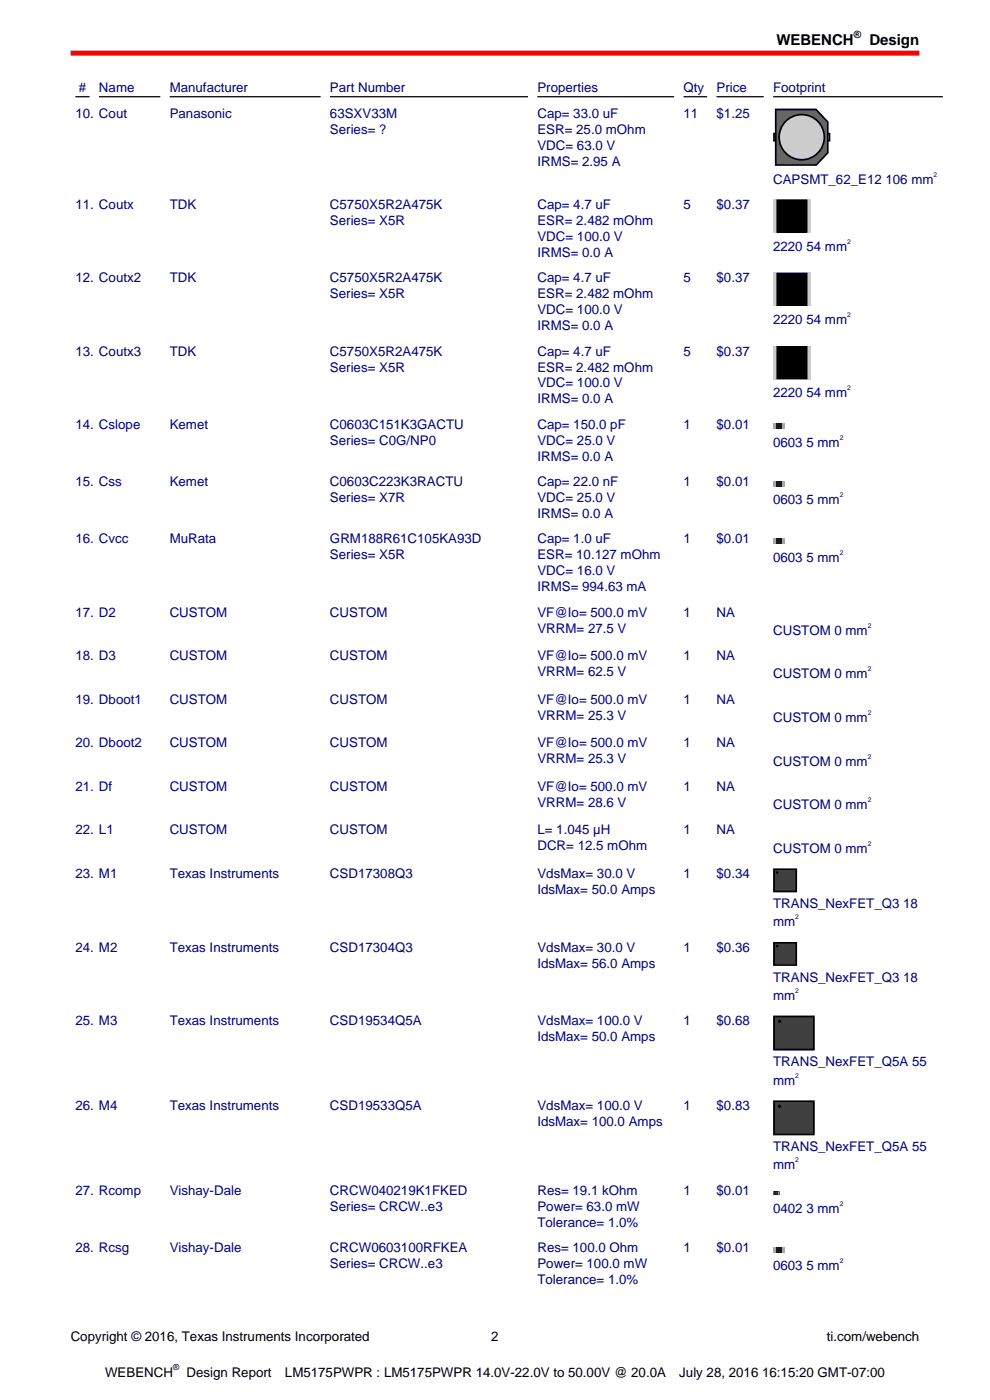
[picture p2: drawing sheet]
<svg xmlns="http://www.w3.org/2000/svg" width="210mm" height="297mm" viewBox="0 0 210 297" stroke-linecap="round" stroke-linejoin="round" font-family="sans-serif">
<defs><g id="words">
<g font-size="3.2">
<text x="164.7" y="9.6">WEBENCH</text>
<text x="184.4" y="9.6">Design</text>
</g>
<g font-size="2.8" fill="#000080">
<text x="16.7" y="19.4">#</text>
<text x="21" y="19.4">Name</text>
<text x="36" y="19.4">Manufacturer</text>
<text x="70" y="19.4">Part Number</text>
<text x="114" y="19.4">Properties</text>
<text x="145" y="19.4">Qty</text>
<text x="152" y="19.4">Price</text>
<text x="164" y="19.4">Footprint</text>
<text x="16" y="25.1">10. Cout</text>
<text x="36" y="25.1">Panasonic</text>
<text x="70" y="25.1">63SXV33M</text>
<text x="70" y="28.5">Series= ?</text>
<text x="114" y="25.1">Cap= 33.0 uF</text>
<text x="114" y="28.5">ESR= 25.0 mOhm</text>
<text x="145" y="25.1">11</text>
<text x="152" y="25.1">$1.25</text>
<text x="114" y="31.8">VDC= 63.0 V</text>
<text x="114" y="35.2">IRMS= 2.95 A</text>
<text x="164" y="39">CAPSMT_62_E12 106 mm</text>
<text x="16" y="44.3">11. Coutx</text>
<text x="36" y="44.3">TDK</text>
<text x="70" y="44.3">C5750X5R2A475K</text>
<text x="70" y="47.7">Series= X5R</text>
<text x="114" y="44.3">Cap= 4.7 uF</text>
<text x="114" y="47.7">ESR= 2.482 mOhm</text>
<text x="145" y="44.3">5</text>
<text x="152" y="44.3">$0.37</text>
<text x="114" y="51.1">VDC= 100.0 V</text>
<text x="164" y="53.2">2220 54 mm</text>
<text x="16" y="59.9">12. Coutx2</text>
<text x="36" y="59.9">TDK</text>
<text x="70" y="59.9">C5750X5R2A475K</text>
<text x="114" y="54.5">IRMS= 0.0 A</text>
<text x="114" y="59.9">Cap= 4.7 uF</text>
<text x="145" y="59.9">5</text>
<text x="152" y="59.9">$0.37</text>
<text x="70" y="63.3">Series= X5R</text>
<text x="114" y="63.3">ESR= 2.482 mOhm</text>
<text x="114" y="66.7">VDC= 100.0 V</text>
<text x="114" y="70">IRMS= 0.0 A</text>
<text x="164" y="68.8">2220 54 mm</text>
<text x="16" y="75.4">13. Coutx3</text>
<text x="36" y="75.4">TDK</text>
<text x="70" y="75.4">C5750X5R2A475K</text>
<text x="114" y="75.4">Cap= 4.7 uF</text>
<text x="145" y="75.4">5</text>
<text x="152" y="75.4">$0.37</text>
<text x="70" y="78.8">Series= X5R</text>
<text x="114" y="78.8">ESR= 2.482 mOhm</text>
<text x="114" y="82.2">VDC= 100.0 V</text>
<text x="114" y="85.6">IRMS= 0.0 A</text>
<text x="164" y="84.3">2220 54 mm</text>
<text x="16" y="91">14. Cslope</text>
<text x="36" y="91">Kemet</text>
<text x="70" y="91">C0603C151K3GACTU</text>
<text x="70" y="94.4">Series= C0G/NP0</text>
<text x="114" y="91">Cap= 150.0 pF</text>
<text x="114" y="94.4">VDC= 25.0 V</text>
<text x="145" y="91">1</text>
<text x="152" y="91">$0.01</text>
<text x="164" y="94.8">0603 5 mm</text>
<text x="114" y="97.8">IRMS= 0.0 A</text>
<text x="16" y="103.1">15. Css</text>
<text x="36" y="103.1">Kemet</text>
<text x="70" y="103.1">C0603C223K3RACTU</text>
<text x="70" y="106.5">Series= X7R</text>
<text x="114" y="103.1">Cap= 22.0 nF</text>
<text x="114" y="106.5">VDC= 25.0 V</text>
<text x="145" y="103.1">1</text>
<text x="152" y="103.1">$0.01</text>
<text x="164" y="107">0603 5 mm</text>
<text x="114" y="109.9">IRMS= 0.0 A</text>
<text x="16" y="115.3">16. Cvcc</text>
<text x="36" y="115.3">MuRata</text>
<text x="70" y="115.3">GRM188R61C105KA93D</text>
<text x="70" y="118.7">Series= X5R</text>
<text x="114" y="115.3">Cap= 1.0 uF</text>
<text x="114" y="118.7">ESR= 10.127 mOhm</text>
<text x="145" y="115.3">1</text>
<text x="152" y="115.3">$0.01</text>
<text x="164" y="119.1">0603 5 mm</text>
<text x="114" y="122.1">VDC= 16.0 V</text>
<text x="114" y="125.5">IRMS= 994.63 mA</text>
<text x="16" y="130.8">17. D2</text>
<text x="36" y="130.8">CUSTOM</text>
<text x="70" y="130.8">CUSTOM</text>
<text x="114" y="130.8">VF@Io= 500.0 mV</text>
<text x="145" y="130.8">1</text>
<text x="152" y="130.8">NA</text>
<text x="114" y="134.2">VRRM= 27.5 V</text>
<text x="164" y="134.7">CUSTOM 0 mm</text>
<text x="16" y="140.1">18. D3</text>
<text x="36" y="140.1">CUSTOM</text>
<text x="70" y="140.1">CUSTOM</text>
<text x="114" y="140.1">VF@Io= 500.0 mV</text>
<text x="114" y="143.5">VRRM= 62.5 V</text>
<text x="145" y="140.1">1</text>
<text x="152" y="140.1">NA</text>
<text x="164" y="143.9">CUSTOM 0 mm</text>
<text x="16" y="149.3">19. Dboot1</text>
<text x="36" y="149.3">CUSTOM</text>
<text x="70" y="149.3">CUSTOM</text>
<text x="114" y="149.3">VF@Io= 500.0 mV</text>
<text x="145" y="149.3">1</text>
<text x="152" y="149.3">NA</text>
<text x="114" y="152.7">VRRM= 25.3 V</text>
<text x="164" y="153.2">CUSTOM 0 mm</text>
<text x="16" y="158.5">20. Dboot2</text>
<text x="36" y="158.5">CUSTOM</text>
<text x="70" y="158.5">CUSTOM</text>
<text x="114" y="158.5">VF@Io= 500.0 mV</text>
<text x="114" y="161.9">VRRM= 25.3 V</text>
<text x="145" y="158.5">1</text>
<text x="152" y="158.5">NA</text>
<text x="16" y="167.8">21. Df</text>
<text x="36" y="167.8">CUSTOM</text>
<text x="70" y="167.8">CUSTOM</text>
<text x="114" y="167.8">VF@Io= 500.0 mV</text>
<text x="145" y="167.8">1</text>
<text x="152" y="167.8">NA</text>
<text x="164" y="162.4">CUSTOM 0 mm</text>
<text x="114" y="171.2">VRRM= 28.6 V</text>
<text x="164" y="171.6">CUSTOM 0 mm</text>
<text x="16" y="177">22. L1</text>
<text x="36" y="177">CUSTOM</text>
<text x="70" y="177">CUSTOM</text>
<text x="114" y="177">L= 1.045 µH</text>
<text x="145" y="177">1</text>
<text x="152" y="177">NA</text>
<text x="114" y="180.4">DCR= 12.5 mOhm</text>
<text x="164" y="180.9">CUSTOM 0 mm</text>
<text x="16" y="186.3">23. M1</text>
<text x="36" y="186.3">Texas Instruments</text>
<text x="70" y="186.3">CSD17308Q3</text>
<text x="114" y="186.3">VdsMax= 30.0 V</text>
<text x="114" y="189.6">IdsMax= 50.0 Amps</text>
<text x="145" y="186.3">1</text>
<text x="152" y="186.3">$0.34</text>
<text x="164" y="192.6">TRANS_NexFET_Q3 18</text>
<text x="164" y="196.5">mm</text>
<text x="16" y="201.9">24. M2</text>
<text x="36" y="201.9">Texas Instruments</text>
<text x="70" y="201.9">CSD17304Q3</text>
<text x="114" y="201.9">VdsMax= 30.0 V</text>
<text x="145" y="201.9">1</text>
<text x="152" y="201.9">$0.36</text>
<text x="114" y="205.2">IdsMax= 56.0 Amps</text>
<text x="164" y="208.2">TRANS_NexFET_Q3 18</text>
<text x="164" y="212.1">mm</text>
<text x="16" y="217.5">25. M3</text>
<text x="36" y="217.5">Texas Instruments</text>
<text x="70" y="217.5">CSD19534Q5A</text>
<text x="114" y="217.5">VdsMax= 100.0 V</text>
<text x="114" y="220.9">IdsMax= 50.0 Amps</text>
<text x="145" y="217.5">1</text>
<text x="152" y="217.5">$0.68</text>
<text x="164" y="226.2">TRANS_NexFET_Q5A 55</text>
<text x="164" y="230.1">mm</text>
<text x="16" y="235.5">26. M4</text>
<text x="36" y="235.5">Texas Instruments</text>
<text x="70" y="235.5">CSD19533Q5A</text>
<text x="114" y="235.5">VdsMax= 100.0 V</text>
<text x="114" y="238.9">IdsMax= 100.0 Amps</text>
<text x="145" y="235.5">1</text>
<text x="152" y="235.5">$0.83</text>
<text x="164" y="244.2">TRANS_NexFET_Q5A 55</text>
<text x="164" y="248.1">mm</text>
<text x="16" y="253.5">27. Rcomp</text>
<text x="36" y="253.5">Vishay-Dale</text>
<text x="70" y="253.5">CRCW040219K1FKED</text>
<text x="70" y="256.9">Series= CRCW..e3</text>
<text x="114" y="253.5">Res= 19.1 kOhm</text>
<text x="114" y="256.9">Power= 63.0 mW</text>
<text x="145" y="253.5">1</text>
<text x="152" y="253.5">$0.01</text>
<text x="164" y="257.3">0402 3 mm</text>
<text x="114" y="260.2">Tolerance= 1.0%</text>
<text x="16" y="265.6">28. Rcsg</text>
<text x="36" y="265.6">Vishay-Dale</text>
<text x="70" y="265.6">CRCW0603100RFKEA</text>
<text x="70" y="269">Series= CRCW..e3</text>
<text x="114" y="265.6">Res= 100.0 Ohm</text>
<text x="114" y="269">Power= 100.0 mW</text>
<text x="145" y="265.6">1</text>
<text x="152" y="265.6">$0.01</text>
<text x="164" y="269.5">0603 5 mm</text>
<text x="114" y="272.4">Tolerance= 1.0%</text>
</g>
<g font-size="2.8">
<text x="15" y="284.4">Copyright © 2016, Texas Instruments Incorporated</text>
<text x="104.2" y="284.4">2</text>
<text x="175.4" y="284.4">ti.com/webench</text>
<text x="22.3" y="292">WEBENCH</text>
<text x="39.6" y="292">Design Report</text>
<text x="60.4" y="292">LM5175PWPR : LM5175PWPR 14.0V-22.0V to 50.00V @ 20.0A</text>
<text x="144.1" y="292">July 28, 2016 16:15:20 GMT-07:00</text>
</g>
<text font-size="2.1" x="181.1" y="8">®</text>
<text font-size="1.8" x="36.7" y="290.6">®</text>
<g font-size="1.4" fill="#000080">
<text x="198" y="37.5">2</text>
<text x="179.7" y="51.7">2</text>
<text x="179.7" y="67.3">2</text>
<text x="179.7" y="82.8">2</text>
<text x="178.1" y="93.4">2</text>
<text x="178.1" y="105.5">2</text>
<text x="178.1" y="117.7">2</text>
<text x="184.1" y="133.2">2</text>
<text x="184.1" y="142.5">2</text>
<text x="184.1" y="151.7">2</text>
<text x="184.1" y="160.9">2</text>
<text x="184.1" y="170.2">2</text>
<text x="184.1" y="179.4">2</text>
<text x="168.7" y="195">2</text>
<text x="168.7" y="210.6">2</text>
<text x="168.7" y="228.6">2</text>
<text x="168.7" y="246.6">2</text>
<text x="178.1" y="255.8">2</text>
<text x="178.1" y="268">2</text>
</g>
</g></defs>
<path d="M15 11.3h180" fill="none" stroke="#f00" stroke-width="1.1" stroke-linecap="butt"/>
<path d="M16 20.5h3M21 20.5h13M36 20.5h32M70 20.5h42M114 20.5h29M145 20.5h5M152 20.5h10M164 20.5h36" fill="none" stroke="#000" stroke-width=".26"/>
<path d="M164.2 28.4h11.8v1.5h-11.8z" fill="#ccc"/>
<path d="M164.2 28.4h11.8v1.5h-11.8z" fill="none" stroke="#000" stroke-width=".35"/>
<path d="M164.5 23.2h8.6l2.5 2.7v6.5l-2.4 2.6h-8.7z" fill="#666"/>
<path d="M164.5 23.2h8.6l2.5 2.7v6.5l-2.4 2.6h-8.7z" fill="none" stroke="#000" stroke-width=".35"/>
<circle cx="170.1" cy="29.1" r="4.8" fill="#ccc"/>
<circle cx="170.1" cy="29.1" r="4.8" fill="none" stroke="#000" stroke-width=".35"/>
<path d="M164 42.3h8v7.1h-8z" fill="#ccc"/>
<g fill="#000">
<path d="M164.8 42.4h6.4v6.9h-6.4z"/>
<path d="M164.9 42.5h6.2v6.6h-6.2zM164.7 42.3v7.1h6.6v-7.1z"/>
</g>
<path d="M164 57.9h8v7h-8z" fill="#ccc"/>
<g fill="#000">
<path d="M164.8 58h6.4v6.8h-6.4z"/>
<path d="M164.9 58.1h6.2v6.6h-6.2zM164.7 57.9v7h6.6v-7z"/>
</g>
<path d="M164 73.4h8v7.1h-8z" fill="#ccc"/>
<g fill="#000">
<path d="M164.8 73.5h6.4v6.9h-6.4z"/>
<path d="M164.9 73.6h6.2v6.6h-6.2zM164.7 73.4v7.1h6.6v-7.1z"/>
</g>
<path d="M164 89.8h2.4v1.3h-2.4z" fill="#b3b3b3"/>
<path d="M164.6 89.8h1.2v1.3h-1.2z" fill="#1a1a1a"/>
<path d="M164 102h2.4v1.2h-2.4z" fill="#b3b3b3"/>
<path d="M164.6 102h1.2v1.2h-1.2z" fill="#1a1a1a"/>
<path d="M164 114.2h2.4v1.2h-2.4z" fill="#b3b3b3"/>
<path d="M164.6 114.2h1.2v1.2h-1.2z" fill="#1a1a1a"/>
<path d="M164.2 184.4h4.7v4.7h-4.7z" fill="#404040"/>
<g fill="none" stroke="#000" stroke-width=".36">
<path d="M164.2 184.4h4.7v4.7h-4.7z"/>
<circle cx="164.8" cy="185.1" r=".1"/>
</g>
<path d="M164.2 200h4.7v4.7h-4.7z" fill="#404040"/>
<g fill="none" stroke="#000" stroke-width=".36">
<path d="M164.2 200h4.7v4.7h-4.7z"/>
<circle cx="164.8" cy="200.7" r=".1"/>
</g>
<path d="M164.2 215.6h8.4v7.1h-8.4z" fill="#404040"/>
<g fill="none" stroke="#000" stroke-width=".35">
<path d="M164.2 215.6h8.4v7.1h-8.4z"/>
<circle cx="165.4" cy="216.7" r=".18"/>
</g>
<path d="M164.2 233.6h8.4v7.1h-8.4z" fill="#404040"/>
<g fill="none" stroke="#000" stroke-width=".35">
<path d="M164.2 233.6h8.4v7.1h-8.4z"/>
<circle cx="165.4" cy="234.7" r=".18"/>
</g>
<path d="M164 252.8h1.4v.7h-1.4z" fill="#cbcbcb"/>
<path d="M164.4 252.8h.7v.7h-.7z" fill="#363636"/>
<g fill="#000">
<path d="M164.4 252.9h.6v.5h-.6zM164.4 252.8v.7h.7v-.7z"/>
<path d="M164.1 252.9h1.2v.5h-1.2zM164 252.8v.7h1.4v-.7z"/>
</g>
<path d="M164 264.5h2.4v1.2h-2.4z" fill="#b3b3b3"/>
<path d="M164.6 264.5h1.2v1.2h-1.2z" fill="#1a1a1a"/>
<use href="#words"/>
</svg>
